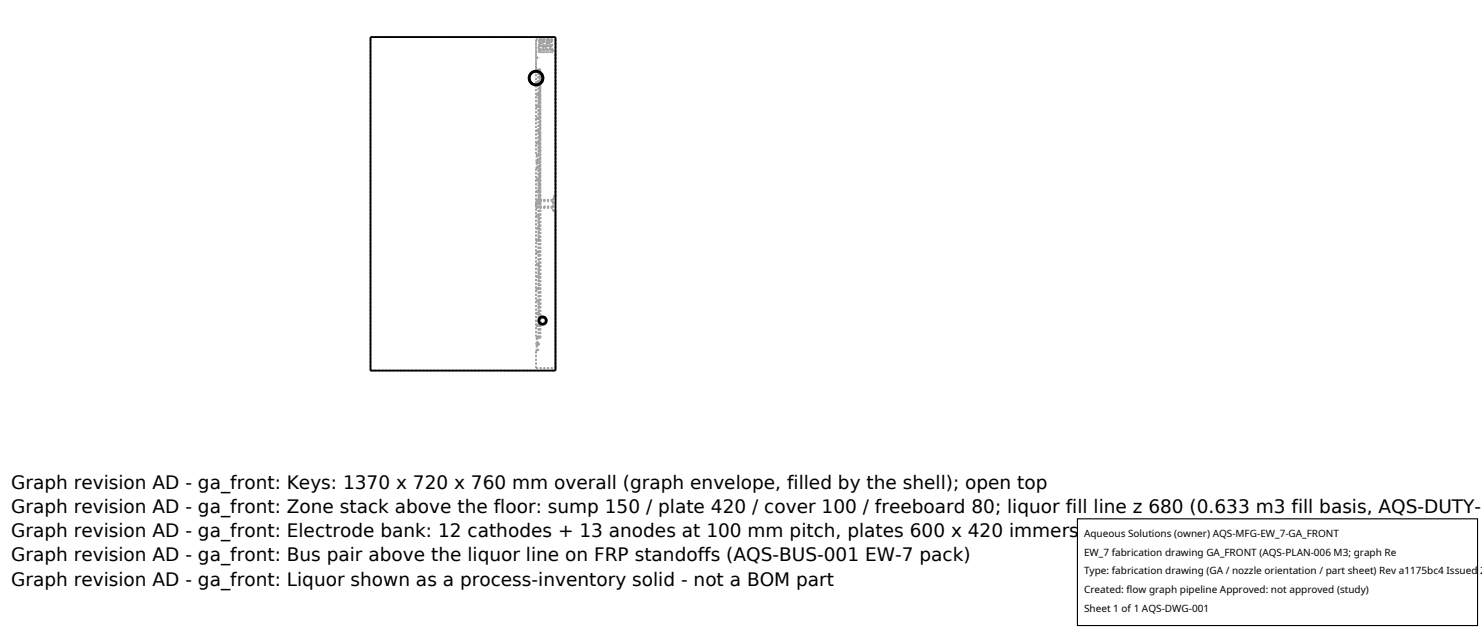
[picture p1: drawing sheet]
<svg xmlns="http://www.w3.org/2000/svg" width="212mm" height="90mm" viewBox="0 0 212 90" stroke-linecap="round" stroke-linejoin="round" font-family="sans-serif">
<defs><g id="words">
<g font-size="2.6">
<text x="1.6" y="69.8">Graph revision AD - ga_front: Keys: 1370 x 720 x 760 mm overall (graph envelope, filled by the shell); open top</text>
<text x="1.6" y="73.3">Graph revision AD - ga_front: Zone stack above the floor: sump 150 / plate 420 / cover 100 / freeboard 80; liquor fill line z 680 (0.633 m3 fill basis, AQS-DUTY-</text>
<text x="1.6" y="76.7">Graph revision AD - ga_front: Electrode bank: 12 cathodes + 13 anodes at 100 mm pitch, plates 600 x 420 immersed</text>
<text x="1.6" y="80.2">Graph revision AD - ga_front: Bus pair above the liquor line on FRP standoffs (AQS-BUS-001 EW-7 pack)</text>
<text x="1.6" y="83.6">Graph revision AD - ga_front: Liquor shown as a process-inventory solid - not a BOM part</text>
</g>
<g font-size="1.4">
<text x="154.8" y="76.6">Aqueous Solutions (owner) AQS-MFG-EW_7-GA_FRONT</text>
<text x="154.8" y="79.3">EW_7 fabrication drawing GA_FRONT (AQS-PLAN-006 M3; graph Re</text>
<text x="154.8" y="82">Type: fabrication drawing (GA / nozzle orientation / part sheet) Rev a1175bc4 Issued 2</text>
<text x="154.8" y="84.7">Created: flow graph pipeline Approved: not approved (study)</text>
<text x="154.8" y="87.4">Sheet 1 of 1 AQS-DWG-001</text>
</g>
</g></defs>
<g fill="none" stroke="#a0a0a0" stroke-width=".26" stroke-dasharray=".3 .3" stroke-linecap="butt">
<path d="M52.9 5.3h26.4M76.6 5.6h2.7M76.6 10.1l.4 .1 .3 .2 .2 .3 .1 .4-.1 .4-.2 .4-.4 .2-.3 .1M76.6 10.1v-4.5M76.6 12.1v.1M76.6 10.1v2.1M76.6 10.1v.1M76.6 18.6v.1M76.6 16.9v.1M76.6 13.4v.1M76.6 9.9v.1M76.6 8.2v.1"/>
<path d="M76.6 12.2l-.4-.1-.4-.2-.2-.4-.1-.3 .1-.4 .2-.4 .4-.2 .4-.1M76.6 10.2l-.7 .3-.3 .6 .1 .4 .2 .3 .3 .2 .4 .1M76.6 12.1l.6-.3 .3-.6-.1-.4-.2-.3-.6-.3M76.6 12.1l.3-.1 .3-.2 .3-.6-.3-.7-.3-.2-.3-.1M76.6 12.2l.3-.1 .4-.2 .2-.3 .1-.4-.1-.4-.2-.4-.3-.2-.4-.1M76.6 18.6h.3M76.6 18.7h.3M76.6 16.9h.3M76.6 17h.3M76.6 15.2h.3M76.6 13.4h.3M76.6 13.5h.3"/>
<path d="M76.6 11.7h.3M76.6 9.9h.3M76.6 10h.3M76.6 8.2h.3M76.6 8.3h.3M76.6 10.2l-.7 .3-.3 .6 .1 .4 .2 .3 .7 .3 .6-.3 .3-.6-.1-.4-.2-.3-.6-.3M76.9 6.6h.7M76.9 7.1h2.1M76.9 6.9v-.3M76.9 6.9h.7M76.9 7.4v-.3M76.9 7.4h2.1"/>
<path d="M76.9 18.7v-.1M76.9 18.6v-1.6M76.9 17v-.1M76.9 16.9v-1.7M76.9 15.2v-1.7M76.9 13.5v-.1M76.9 13.4v-1.7M76.9 11.7v-1.7M76.9 10v-.1M76.9 9.9h.3M76.9 8.3v-.1M77 5.8h.6"/>
<path d="M77 6.2h.6M77 5.6h.6M77 5.8v-.2M77 5.8h.5M77 6.2h.5M77 6.2v-.4M77 6.6h.5M77 6.6v-.4M77 5.9h1.9M77 6.5h1.9M77 5.6h1.9M77 5.9v-.3"/>
<path d="M77 6.5v-.6M77 7.1h1.9M77 7.1v-.6M77.5 5.8h-.5M77.5 6.2h-.5M77.5 6.6h-.5M77.5 5.8l.1-.2M77.5 6.2l.1-.4M77.5 6.6l.1-.4M77.6 5.6h-.6M77.6 5.8h-.6M77.6 6.2h-.6"/>
<path d="M77.6 6.6h-.7M77.6 6.9h-.7M77.6 6.6v.3M77.9 6.6h.8M77.9 6.9v-.3M77.9 6.9h.8M78 5.8h.6M78 6.2h.6M78 5.6h.6M78 5.8v-.2M78 6.2v-.4M78 6.6h.6"/>
<path d="M78 6.6v-.4M78.6 5.8h-.6M78.6 6.2h-.6M78.6 6.6h-.6M78.6 5.8v-.2M78.6 6.2v-.4M78.6 6.6v-.4M78.6 5.6h-.6M78.7 6.6h-.8M78.7 6.9h-.8M78.7 6.6v.3M78.9 5.9h-1.9"/>
<path d="M78.9 6.5h-1.9M78.9 7.1h-1.9M78.9 5.9v-.3M78.9 6.5v-.6M78.9 7.1v-.6M78.9 5.6h-1.9M79 7.1h-2.1M79 7.4h-2.1M79 7.1v.3M76.6 29.6h2.4M76.6 29.6v-1M76.6 28.6v-4.5"/>
<path d="M76.6 39.5v.1M76.6 37.7v.1M76.6 36v.1M76.6 34.3v.1M76.6 30.8v.1M76.6 28.7v.4M76.6 29.1v-.4M76.6 29.1v.4M76.6 29.5v-.4M76.6 27.3v.1M76.6 25.6v.1M76.6 28.6h2.4"/>
<path d="M76.6 24.1h.1M76.6 22h.1M76.6 22v-9.8M76.6 22v-16.4M76.6 39.5h.3M76.6 39.6h.3M76.6 37.7h.3M76.6 37.8h.3M76.6 36h.3M76.6 36.1h.3M76.6 34.3h.3M76.6 34.4h.3"/>
<path d="M76.6 32.6h.3M76.6 30.8h.3M76.6 30.9h.3M76.6 29.1h.3M76.6 28.7h2.4M76.6 27.3h.3M76.6 27.4h.3M76.6 25.6h.3M76.6 25.7h.3M76.6 20.4v.1M76.6 20.4h.3M76.6 20.5h.3"/>
<path d="M76.7 24.1v-2.1M76.7 23.2v-.4M76.7 23.9v-.1M76.7 22.2v-.1M76.7 23.2h.2M76.7 22.8h.2M76.7 23.8h.2M76.7 23.9h.2M76.7 22.2h.2M76.7 22.1h.2M76.9 39.6v-.1M76.9 37.8v-.1"/>
<path d="M76.9 36.1v-.1M76.9 34.4v-.1M76.9 30.9v-.1M76.9 29.1h-.3M76.9 29.1v-.1M76.9 29.2v-.1M76.9 29.1v.1M76.9 29v.1M76.9 27.4v-.1M76.9 25.7v-.1M76.9 23.8v-.6M76.9 23.9v-.1"/>
<path d="M76.9 25.6v-1.7M76.9 27.3v-1.6M76.9 29v-1.6M76.9 30.8v-1.6M76.9 32.6v-1.7M76.9 34.3v-1.7M76.9 36v-1.6M76.9 37.7v-1.6M76.9 39.5v-1.7M76.9 22.8v-.6M76.9 22.2v-.1M76.9 22.1v-1.6"/>
<path d="M76.9 20.5v-.1M76.9 20.4v-1.7M76.9 22.8v-12.9M77.2 29h-.3M77.2 29.2v-.2M77.2 29.2h-.3M77.2 29v.2M77.2 29v-19.1M79 30.1v-.5M79 30.1h.3M79 29.6v-1M79 28.6v-.5"/>
<path d="M79 28.7v.8M79 29.5v-.8M79 28.1h.3M79 29.5h-2.4M79.3 28.1v-22.5M52.9 52.9h26.4M52.9 52.9v-47.6M76.6 50.1h.1M76.6 52.6v-2.5M76.6 48h.1M76.6 48v-18.4M76.6 52.6h2.7"/>
<path d="M76.6 44.7v.1M76.6 41.2v.1M76.6 46.5h.3M76.6 44.7h.3M76.6 44.8h.3M76.6 43h.3M76.6 41.2h.3M76.6 41.3h.3M76.7 50.1v-2.1M76.7 49.3v-.4M76.7 50v-.1M76.7 48.3v-.1"/>
<path d="M76.7 49.3h.2M76.7 48.9h.2M76.7 50h.2M76.7 49.9h.2M76.7 48.2h.2M76.7 48.3h.2M76.9 49.3v-.4M76.9 50v-.1M76.9 48.3v-.1M76.9 44.8v-.1M76.9 41.3v-.1M76.9 48.2v-25"/>
<path d="M76.9 41.2v-1.6M76.9 43v-1.7M76.9 44.7v-1.7M76.9 46.5v-1.7M76.9 48.2v-1.7M76.9 48.2h.3M77.2 48.2v-38.3M77.2 48.2v-19M77.5 45.2l.4 .1 .2 .4-.2 .5-.4 .2-.4-.2-.2-.4 .2-.4 .4-.2M77.5 45.2l-.4 .2-.2 .4 .2 .4 .4 .2 .4-.2 .2-.5-.2-.4-.4-.1M77.5 45.3l-.3 .1-.2 .4 .2 .3 .3 .1 .3-.1 .2-.3-.2-.4-.3-.1M77.5 45.3l-.4 .1-.1 .4 .1 .3 .4 .2 .4-.2 .1-.3-.2-.4-.3-.1"/>
<path d="M79.3 52.6v-22.5M79.3 52.9v-47.6"/>
</g>
<g fill="none" stroke="#000" stroke-width=".26">
<path d="M52.9 5.3h26.4v47.6h-26.4zM76.6 10.1v.1M76.6 12.1v.1"/>
<circle cx="76.6" cy="11.1" r=".94"/>
<circle cx="76.6" cy="11.1" r=".91"/>
<circle cx="76.6" cy="11.1" r="1.05"/>
<circle cx="77.5" cy="45.8" r=".49"/>
<circle cx="77.5" cy="45.8" r=".47"/>
<circle cx="77.5" cy="45.8" r=".59"/>
</g>
<path d="M153.9 74.1h57.1v15.2h-57.1z" fill="#fff" stroke="#000" stroke-width=".16"/>
<use href="#words"/>
</svg>
